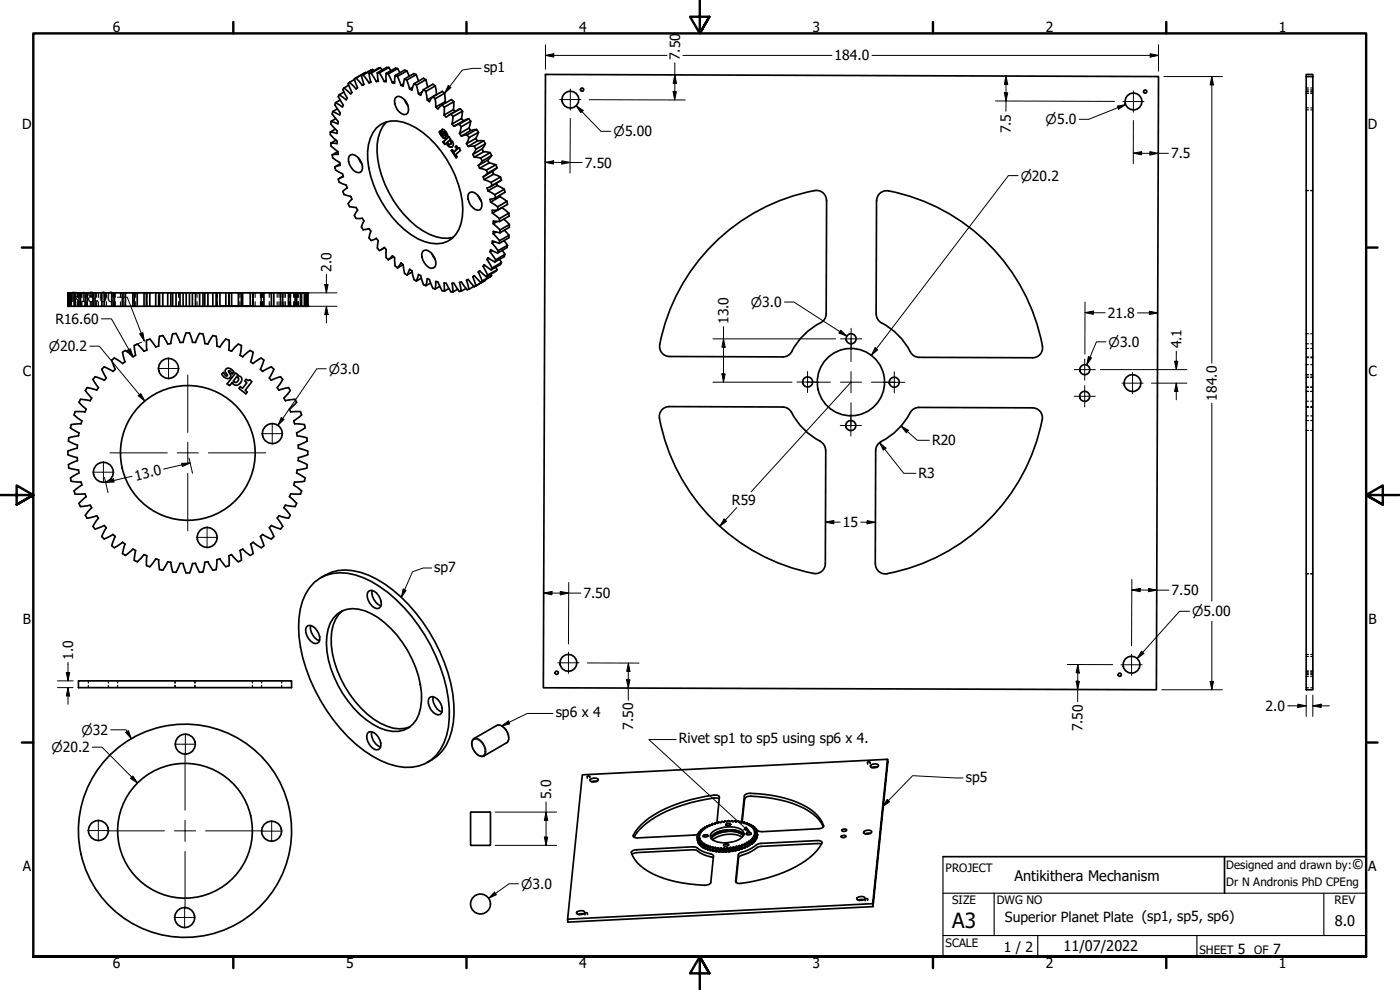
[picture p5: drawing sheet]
<svg xmlns="http://www.w3.org/2000/svg" width="420mm" height="297mm" viewBox="0 0 420 297" stroke-linecap="round" stroke-linejoin="round" font-family="sans-serif">
<defs><g id="words">
<text font-size="6.3" x="285.8" y="278.5">A3</text>
<g font-size="4.4">
<text x="405.7" y="260.6">©</text>
<text x="304.5" y="264.3">Antikithera Mechanism</text>
<text x="400.6" y="277.8">8.0</text>
<text x="319.2" y="285.4">11/07/2022</text>
</g>
<g font-size="4.2">
<text x="33.9" y="9.6">6</text>
<text x="103.8" y="9.6">5</text>
<text x="173.9" y="9.6">4</text>
<text x="243.8" y="9.6">3</text>
<text x="313.9" y="9.6">2</text>
<text x="383.8" y="9.6">1</text>
<text x="145.2" y="21.6">sp1</text>
<text x="204" y="18.1" transform="rotate(-90 204 18.1)">7.50</text>
<text x="250.5" y="18.1">184.0</text>
<text x="6.6" y="38.7">D</text>
<text x="303.4" y="40" transform="rotate(-90 303.4 40)">7.5</text>
<text x="410.5" y="38.7">D</text>
<text x="351.5" y="47.5">7.5</text>
<text x="175.5" y="50.3">7.50</text>
<text x="99.5" y="81.5" transform="rotate(-90 99.5 81.5)">2.0</text>
<text x="21.4" y="90.7">R</text>
<text x="24" y="90.7">1</text>
<text x="26.3" y="90.7">8</text>
<text x="28.6" y="90.7">.0</text>
<text x="32.1" y="90.7">0</text>
<text x="332.4" y="95.4">21.8</text>
<text x="16.6" y="97.2">R16.60</text>
<text x="218.7" y="97.2" transform="rotate(-90 218.7 97.2)">13.0</text>
<text x="354.5" y="104.5" transform="rotate(-90 354.5 104.5)">4.1</text>
<text x="6.8" y="112.9">C</text>
<text x="410.7" y="112.9">C</text>
<text x="365.2" y="120.2" transform="rotate(-90 365.2 120.2)">184.0</text>
<text x="279.7" y="133.6">R20</text>
<text x="275.7" y="143.5">R3</text>
<text x="40.8" y="144.2" transform="rotate(-13 40.8 144.2)">13.0</text>
<text x="219.7" y="151.5">R59</text>
<text x="252.9" y="158.1">15</text>
<text x="130.3" y="171.5">sp7</text>
<text x="175.1" y="179.5">7.50</text>
<text x="351.6" y="178.6">7.50</text>
<text x="6.9" y="187.2">B</text>
<text x="410.7" y="187.2">B</text>
<text x="21.9" y="197.9" transform="rotate(-90 21.9 197.9)">1.0</text>
<text x="166.8" y="215.2">sp6 x 4</text>
<text x="379.8" y="213.3">2.0</text>
<text x="190" y="219" transform="rotate(-90 190 219)">7.50</text>
<text x="324.9" y="219.4" transform="rotate(-90 324.9 219.4)">7.50</text>
<text x="203.8" y="223">Rivet sp1 to sp5 using sp6 x 4.</text>
<text x="165.4" y="239.8" transform="rotate(-90 165.4 239.8)">5.0</text>
<text x="289.9" y="234.5">sp5</text>
<text x="6.8" y="261.4">A</text>
<text x="410.6" y="261.4">A</text>
<text x="301.6" y="276.6">Superior Planet Plate (sp1, sp5, sp6)</text>
<text x="301.2" y="285.6">1 / 2</text>
<text x="371.5" y="286.2">5</text>
<text x="382.1" y="286.2">7</text>
<text x="33.9" y="290.5">6</text>
<text x="103.8" y="290.5">5</text>
<text x="173.9" y="290.5">4</text>
<text x="243.8" y="290.5">3</text>
<text x="313.9" y="290.5">2</text>
<text x="383.8" y="290.5">1</text>
</g>
<g font-size="4">
<text x="184.1" y="40.9">⌀5.00</text>
<text x="313.8" y="37.3">⌀5.0</text>
<text x="306.3" y="54.2">⌀20.2</text>
<text x="225.4" y="92.1">⌀3.0</text>
<text x="14.6" y="105.4">⌀20.2</text>
<text x="332.7" y="104">⌀3.0</text>
<text x="98.7" y="112.1">⌀3.0</text>
<text x="357.8" y="184.9">⌀5.00</text>
<text x="24.5" y="220.5">⌀32</text>
<text x="15.4" y="225.7">⌀20.2</text>
<text x="156.4" y="266.6">⌀3.0</text>
</g>
<g font-size="3.5">
<text x="283.8" y="261.7">PROJECT</text>
<text x="368" y="260.6">Designed and drawn by:</text>
<text x="368" y="265.8">Dr N Andronis PhD CPEng</text>
<text x="285.8" y="271.3">SIZE</text>
<text x="299.1" y="271.3">DWG NO</text>
<text x="400.5" y="271.3">REV</text>
<text x="283.8" y="284">SCALE</text>
<text x="360" y="286.2">SHEET</text>
<text x="376.4" y="286.2">OF</text>
</g>
</g></defs>
<!-- layer: Visible (ANSI) -->
<g fill="#000">
<circle cx="133.1" cy="40.6" r=".25"/>
<circle cx="137.7" cy="44.4" r=".25"/>
<circle cx="20.4" cy="87.9" r=".25"/>
<circle cx="20.4" cy="91.9" r=".25"/>
<circle cx="92.4" cy="87.9" r=".25"/>
<circle cx="92.4" cy="91.9" r=".25"/>
<circle cx="227.2" cy="250.5" r=".25"/>
</g>
<g fill="none" stroke="#000" stroke-width=".51">
<path d="M99.1 39.6v.8l2 1.9 .1 .8-1.9-.1M99.4 36.4l-.1 .8 1.9 2.1-.1 .7-2-.4M99.9 33.5l-.2 .7 1.8 2.3-.1 .7-2-.8M100.6 38.8l-1.5 .8M100.7 30.8l-.2 .6 1.6 2.5-.2 .6-2-1M100.8 35.6l-1.4 .8M101.3 32.7l-1.4 .8M101.8 28.4l-.3 .6 1.5 2.5-.2 .6-2.1-1.3M102.1 30l-1.4 .8M103.2 27.6l-1.4 .8M103.3 26.4l-.4 .5 1.3 2.6-.3 .5-2.1-1.6M104.6 25.6l-1.3 .8"/>
<path d="M104.9 24.7l-.4 .4 1.1 2.7-.4 .4-1.9-1.8M106.4 23.9l-1.5 .8M106.8 23.4l1.9 2.2M106.8 23.4l-.5 .3 1 2.7-.4 .3-2-2M108.5 22.7l.7 2.6-.5 .3M109 22.5l1.7 2.3M109 22.5l-.5 .2M109.2 25.3l-.5 .3M109.7 21.7l-3.1 1.8M109.8 21.9l-.1-.2-2.9 1.7M110.7 22l.6 2.7-.6 .1M111.3 24.5l-.6 .3"/>
<path d="M111.4 22l1.5 2.5M111.4 22h-.7M111.8 20.9l-3.3 1.8M112.1 21.2l-.3-.3-2.8 1.6M112.9 38.5a8.4 8.4 0 0 1 10-1.1 29.7 29.7 0 0 1 14.6 17.9 18.8 18.8 0 0 1 .3 13.5 7.3 7.3 0 0 1-8.6 4.2 22.2 22.2 0 0 1-13.2-10.1 28 28 0 0 1-5.4-19.5l1.3-3.5zM113.2 21.8l.3 2.6-.6 .1M113.2 21.8l.7 .1M113.5 24.1l-.6 .4M113.9 21.9l1.4 2.6M114.2 20.3l-.6 .1-2.9 1.6M114.7 21l-.5-.7-2.8 1.7M115.9 22v2.5h-.6"/>
<path d="M115.9 24.1l-.6 .4M115.9 22l.6 .2M116 36.6a13 13 0 0 0-2.6 11.2 31.8 31.8 0 0 0 13.5 21.4 12.2 12.2 0 0 0 9.1 2M116.5 22.2l1.3 2.6M116.7 20.2h-.6l-2.9 1.6M117.3 21.2l-.6-1-2.8 1.7M118.4 24.5l-.6 .3M118.6 22.7l-.2 2.3-.6-.2M118.6 22.7l.7 .2M118.6 29.4l.5-.4a2.88 2.88 0 0 1 3.2 2.4 2.32 2.32 0 0 1-.3 2.9 2.84 2.84 0 0 1-3.3-2.4l-.3-.9zM119.3 22.9l1.1 2.7M119.3 22.9l2.8-1.6 .7 1.6"/>
<path d="M119.3 20.6l-.6-.2-2.8 1.6M120 21.8l-.7-1.2-2.8 1.6M121.1 25.2l-.7 .4M121.4 23.7l-.4 2.2-.6-.3M121.4 30l1 1.7M121.4 23.7l.7 .3M122.1 24l.8 2.7M122.1 24l2.8-1.6 .7 1.9M122.1 21.3l-.7-.3-2.8 1.7M123.8 26.2l-.9 .5M124.2 25.1l-.6 1.9-.7-.3M124.2 25.1l.8 .4"/>
<path d="M124.9 22.4l-.7-.3-2.8 1.6M125 25.5l.6 2.7M126.7 27.5l-1.1 .7M127.1 26.9l-.9 1.7-.6-.4M127.1 26.9l.7 .5M127.8 27.4l.4 2.6M127.8 23.9l.6 2.3M127.8 23.9l-2.8 1.6M127.8 23.9l-.7-.4-2.9 1.6M129.9 29l-1 1.5-.7-.5M129.9 29l.7 .6M130.6 29.6l.2 2.5"/>
<path d="M130.6 25.8l.4 2.5M130.6 25.8l-2.8 1.6M130.6 25.8l-.7-.5-2.8 1.6M131.1 28.4l-2.9 1.6M131.8 39.6l.5 1 .8 .8M132 39.5l.5 1 .7 .8M132.2 39.3l-.4 .3 .4-.3 .4 1.1 .4 .3M132.7 31.5l-1.3 1.2-.6-.6M132.7 31.5l.6 .7M132.8 38.8l-.1 .4 .4 1M133.3 39.6h.2l.5 .7M133.3 32.2v2.3"/>
<path d="M133.4 28l.2 2.5M133.4 28l-2.8 1.6M133.4 28l-.6-.6-2.9 1.6M133.9 30.8l-.3-.3-2.8 1.6M135.3 34.2l-1.4 1-.6-.7M135.3 34.2l2.8-1.6-3.3 1.9M135.3 34.2l.7 .8M135.7 37.2l.5 .7 1.6-.7M136 35l-.3 2.2M136.2 30.5l-.1 2.4M136.2 30.5l-2.9 1.7M136.2 30.5l-.7-.6-2.8 1.6"/>
<path d="M136.6 33.4l-.5-.5-2.8 1.6M137.8 37.2l.6 .8M138.1 32.6l.7 .7M138.4 38l-.5 2.1M138.8 33.3l-.3 2.2M138.8 33.3l-2.8 1.7M139.1 36.3l-.6-.8-2.8 1.7M140.7 35.6l-1.5 .6-2.8 1.6M140.7 35.6l-2.9 1.6M140.7 35.6l.6 .8M141.3 36.4l-.5 2M141.3 36.4l-2.9 1.6"/>
<path d="M143 38.8l-1.7 .4M143 38.8l-2.8 1.7M143 38.8l.6 .9M143.6 39.7l-.8 1.8M143.6 39.7l-2.8 1.6M163.7 22.3l184 .7-.7 184-183.9-.6zM392 23h2v184h-2zM392 23v-.7h2v.7M99.3 43l.1 .8 2 1.7M99.7 46.5l.2 .9 2 1.4 .2 .8-1.6 .5M100.5 50.1l.2 .9 2.1 1.1 .2 .9-1.5 .7 .3 1 2.1 .8 .3 .9M100.8 42.1l-1.5 .9"/>
<path d="M101.4 45.5l.1 .8-1.8 .2M101.4 45.5l-1.7 1M102 49.2l-1.5 .9M103 52.9l-1 .6M104.2 56.4l-1.3 1 .4 1 1.9 .5 .4 .9-1.1 1.3 .4 .9 2 .3 .4 .8-1 1.6 .5 .8h1.9l.5 .8-.7 1.8 .5 .8 1.7-.3 .6 .8-.6 2 .7 .8 1.5-.7M104.2 56.4l-.1 .1M104.8 46.9l.4-.4a2.88 2.88 0 0 1 3.3 2.3 2.19 2.19 0 0 1-.4 2.9 3.4 3.4 0 0 1-3.5-3.3zM107.6 47.4l1 1.7M132.9 42.6l.6 .8 .7-.6 .3 .7a1.05 1.05 0 0 0 1.2 .6M132.9 40.3l.1 .4M133.1 40.2l-.1 .5M133.1 40.2l-.6-.7 .2-.7a2.02 2.02 0 0 1 1.7 1.8l-.4 .2"/>
<path d="M133.1 42.5l-.2 .1 1.8-1.6 .6 .8-.2 .1a1.13 1.13 0 0 1 1 1.2 1.13 1.13 0 0 1-1.1 1l-.7-.5-.3-.7M133.2 41.3l.4 .1h-.5M133.2 41.3l-.1 .1M133.9 40.4l.1 .4 .1-.1M134 40.3l-.8-.7 .1 .4a1.06 1.06 0 0 1 .3 1.4M134 40.3l.1 .4M134.1 40.7l.1 .1M134.7 41l-1.6 1.5 .5 .8M134.9 42.1l-.7 .6 .3 .3a.5 .5 0 0 0 .7 .2 .5 .5 0 0 0 .1-.8l-.4-.3 .7 .6-.5 .6M135.6 45.1l-.2 .1 .4-.3 .4 .7M135.8 44.9l-.2 .2 1.4 2.1M136.7 44.1l.4 .7 .2-.1"/>
<path d="M136.8 44l-.1 .1 .2-.3 .8 .6 .5 .7-1.5 1.3 .5 .7-.3 .3-1.5-2.2M137 43.8l-.2 .2 .5 .7-1.1 .9 .9-.8M137.9 40.1l2.9-1.7 .5 .8-2.8 1.6M137.9 40.1l.6 .7M140 43.1l2.8-1.6 .5 .8-2.8 1.6M140 43.1l.5 .8M140.2 40.5l-1.7 .3M140.2 40.5l.6 .8M140.6 58.1l.5-.4a3.6 3.6 0 0 1 3.5 4.1l-.2 .8-.4 .4a3.6 3.6 0 0 1-3.6-4.2zM140.8 41.3l-.8 1.8M141.9 46.3l2.8-1.6 .5 .8-2.9 1.6M141.9 46.3l.4 .8"/>
<path d="M142.3 47.1l2 .3M142.3 43.9h-1.8M142.3 43.9l.5 .9M142.8 44.8l-.9 1.5M143.4 58.7l1 1.7M143.6 49.6l2.8-1.6 .4 .9-2.9 1.6M143.6 49.6l.3 .9M143.9 50.5l2.1 .5M144.3 47.4l.4 .9M144.7 48.3l-1.1 1.3M145.2 45.5l1.9 .3M145.2 42.2l-1.9 .1"/>
<path d="M145.2 42.2l-2.9 1.7M145.2 42.2l.5 .9M145.3 53.9l2.1 .8M145.7 43.1l-1 1.6M145.7 43.1l-2.9 1.7M146 51l.3 1M146.3 52l-1.3 1 .3 .9M146.4 57.3l2.1 1.1M146.8 48.9l2 .5M147.1 45.8l-2.8 1.6M147.1 45.8l.4 .9M147.4 54.7l.3 1"/>
<path d="M147.5 46.7l-1.1 1.3M147.5 46.7l-2.8 1.6M147.7 55.7l-1.5 .7 .2 .9M147.7 55.7l2.8-1.7-3.3 2M147.8 51.4l.3 .9-2.8 1.6M148.1 52.3l2.1 .8M148.5 58.4l.3 .9M148.8 59.3l-1.7 .5 .1 .8M148.8 49.4l-2.8 1.6M148.8 49.4l.4 .9M149 54.9l.2 .8-2.8 1.6M149.2 50.3l-1.3 1-2.8 1.7"/>
<path d="M149.2 50.3l-2.9 1.7M149.2 55.7l2.1 1.1M150 58.6l.1 .4-2.9 1.6M150.1 59l2 1.4M150.2 53.1l-2.8 1.6M150.2 53.1l.3 .9M151.3 56.8l.3 .9-2.8 1.6M151.3 56.8l-2.8 1.6M112.9 71.5l.6 .7-.3 2.3 .7 .7 1.4-1 .6 .7v2.4l.6 .6M112.9 71.5v.1M115.4 74.3l-1 .6M116.5 77.9l1.3-1.2 .6 .6 .2 2.5 .7 .6"/>
<path d="M118.1 77l-1.6 .9M121 79.4l-.6-.5-1.1 1.5M121 79.4l.4 2.6 .7 .5M121 79.4l-1.7 1M126.8 75.6l.5-.5a3.6 3.6 0 0 1 3.5 4.2 1.29 1.29 0 0 1-2 1 4.3 4.3 0 0 1-2-4.7zM129.6 76.1l1 1.7M145 79.9l1.3 2.6M145 79.9l.3-.5 2.1 1.6M145.5 79.6l-.5 .3M146.2 77.9l1.5 2.5M146.2 77.9l.2-.6 2.1 1.3M146.7 77.5l-.5 .4"/>
<path d="M147.1 75.6l1.7 2.4M147.1 75.6l.1-.7 2.2 1M147.2 60.6l2.2 1.4M147.7 73l1.8 2.2M147.7 73l.1-.7 2.1 .7M147.7 75.2l-.6 .4M147.8 64l2.1 1.6M147.8 64l2.8-1.7 2.1 1.7M148 70.1l1.9 2.1M148 67.1l2.1 1.9M148.4 72.5l-.7 .5M148.8 78l-.3 .6"/>
<path d="M148.9 69.6l-.9 .5M149.2 66.4l-1.2 .7M149.4 62l.1 .9M149.5 62.9l-1.8 .2 .1 .9M149.5 75.2l-.1 .7M149.9 65.6v.8M149.9 66.4l-1.9-.1v.8M149.9 77.8l.6 1-2.8 1.6M149.9 72.2v.8M150.1 69.8l-2.1-.4v.7M150.1 69v.8M150.5 78.8l-.3 .6-2.8 1.6"/>
<path d="M150.7 75.1l.9 1.2-2.8 1.7M151.2 65.7l1.7 1.7M151.3 72.2l1 1.4-2.8 1.6M151.4 69l1.4 1.6-2.9 1.6M151.6 76.3l-.3 .7-2.8 1.6M152.1 60.4l.2 .9-2.8 1.6M152.1 60.4l-2.7 1.6M152.3 73.6l-.2 .7-2.7 1.6M152.7 64l.1 .8-2.9 1.6M152.7 64l-2.8 1.6M152.8 70.6l-.1 .8-2.8 1.6M152.9 67.4v.8l-2.8 1.6"/>
<path d="M152.9 67.4l-2.8 1.6M248 60.1a2.98 2.98 0 0 0-3.5-2.9 58.3 58.3 0 0 0-46.5 46.7 2.98 2.98 0 0 0 2.9 3.1l34 .1M248.1 60.1l-.2 34.1-.2 1-.5 1a28.5 28.5 0 0 0-7.1 5.5l-2.5 3.7M263.1 60.2l-.2 34M263.1 60.2a2.98 2.98 0 0 1 3.6-2.9 58.4 58.4 0 0 1 46.1 46.5M20.4 91.9v-4h.1v4M20.4 91.9h13.9M20.4 87.9v4M20.5 87.9h.2M20.7 91.9v-4h.5v4M21.2 87.9h.2M21.4 91.9v-4h.8v4"/>
<path d="M22.2 87.9h.4M22.6 91.9v-4h1.1v4M23.7 87.9h.5M24.2 91.9v-4h1.4v4M25.6 87.9h.6M26.2 91.9v-4h1.7v4M27.9 87.9h.6M28.5 91.9v-4h2.1v4M30.6 87.9h.7M31.3 91.9v-4h2.2v4M33.5 87.9h.8M34.3 91.9h3.3"/>
<path d="M37.6 91.9h2.7M37.6 87.9h-.8v4v-4h-2.5v4M39.9 87.9h-2.3v4M40.3 87.9h-.4v4M40.3 91.9h.9M40.3 87.9v4M40.3 87.9h.9M41.2 91.9h2.8M43.2 87.9h-2v4M44 87.9h-.8v4M44 87.9v4M44 91.9h1"/>
<path d="M44 87.9h1M45 91.9h2.9M46.7 87.9h-1.7v4M47.6 87.9h-.9v4M47.6 87.9h.3v4M47.6 87.9v4M47.9 91.9h1M47.9 87.9h1M48.9 91.9h2.9M50.3 91.9v-4h1v4M50.3 87.9h-1.4v4M51.3 87.9h.5v4"/>
<path d="M51.8 91.9h1M51.8 87.9h1M52.8 91.9h3.1M54 91.9v-4h.9v4M54 87.9h-1.2v4M54.9 87.9h2M55.8 99.9l-.9 2.8M55.9 99.9h1l.9 2.8 .9 .1M55.9 91.9h1M55.9 87.9v4M56.9 91.9h3M57.7 91.9v-4h1v4"/>
<path d="M57.7 87.9h-.8v4M58.7 87.9h1.2v4M59.9 91.9h1M59.9 87.9h1M60.9 91.9h3M61.5 91.9v-4h.9v4M61.5 87.9h-.6v4M62.4 87.9h1.5v4M63.9 91.9h1M63.9 87.9h1M64.9 91.9h2.9M64.9 91.9v-4h1.1v4"/>
<path d="M65.1 87.9v4M66 87.9h1.8v4M67.8 91.9h.9M67.8 87.9h.9v4M68.7 91.9h2.8M68.7 91.9v-4h.8v4M69.5 87.9h2v4M71.5 91.9h.9M71.5 87.9h.9M72.4 91.9h2.7M72.4 91.9v-4h.4v4M72.8 87.9h2.3v4"/>
<path d="M75.1 91.9h3.3M75.1 87.9h.8M75.9 87.9v4zM75.9 87.9h2.5v4M78.4 91.9h14M78.4 87.9h.8M79.2 87.9h2.2v4M79.2 87.9v4M81.4 87.9h.8M82.2 87.9h2v4M82.2 87.9v4M84.2 87.9h.6"/>
<path d="M84.8 87.9h1.8v4M84.8 87.9v4M86.6 87.9h.5M87.1 87.9h1.5v4M87.1 87.9v4M88.6 87.9h.4M89 87.9h1.2v4M89 87.9v4M90.2 87.9h.3M90.5 87.9h.9v4M90.5 87.9v4M91.4 87.9h.2"/>
<path d="M91.6 87.9h.5v4M91.6 87.9v4M92.1 87.9h.1M92.2 87.9h.2v4M92.2 87.9v4M92.4 87.9v4M122.1 82.5l.8-1.7 .7 .4 .6 2.7 .8 .4M123.7 81.6l-1.6 .9M125 84.3l.6-1.9 .6 .3 .9 2.7 .7 .3M126.4 83.5l-1.4 .8M127.8 85.7l.4-2.1 .7 .2 1 2.7 .7 .2M129.2 84.9l-1.4 .8"/>
<path d="M130.6 86.7l.2-2.3 .6 .2 1.3 2.6 .6 .2M132 85.9l-1.4 .8M133.3 87.4v-2.5l.6 .1 1.4 2.6h.7M134.7 86.6l-1.4 .8M137.4 86.8l-1.4 .8M138.4 87.4h-.6l-1.6-2.4h-.5l.3 2.6M139.9 86.6l-1.5 .8M140.8 86.8l-.6 .1-1.7-2.3-.6 .1 .5 2.7M141.9 83l.9 2.8M141.9 83l.4-.3 2 2M142.2 85.9l-1.4 .9M142.4 82.7l-.5 .3"/>
<path d="M142.8 85.8l-.5 .2-1.8-2.2-.5 .3 .8 2.7M143.6 81.6l1.1 2.7M143.6 81.6l.3-.3 2.1 1.7M144.1 81.4l-.5 .2M144.7 84.3l-.4 .4M145.6 83.9l.1 .2-2.9 1.7M145.7 84.1l-3.1 1.8M146.3 82.5l-.3 .5M147.4 82.2l.1 .5-2.8 1.6M147.5 82.7l-3.2 2M147.7 80.4l-.3 .6M148.8 80.2l.4 .7-2.9 1.6"/>
<path d="M149.2 80.9l-.4 .5-2.8 1.6M263 94.2l.2 1.1 .5 .9a28.7 28.7 0 0 1 7 5.6l2.8 4.3 .8 .7 1 .4 34.6 .1a2.98 2.98 0 0 0 2.9-3.5M28.5 113.1l-.6 .7 1.3 2.1a.8 .8 0 0 1-.2 1.2l-1.9-.6a.87 .87 0 0 0-1.2 .2 .87 .87 0 0 0 .3 1.3l1.3 1.4-.4 .8M34.3 107.4l-.8 .6 1.1 2.8-.7 .6-2.6-1.3-.7 .7 1 2.2a.79 .79 0 0 1-.3 1.1l-2.7-1.1M40.7 106.6l-.8 .5-1.5-1.4a.87 .87 0 0 0-1.2-.3 .87 .87 0 0 0-.2 1.3l.5 1.8-.7 .6-2.5-1.7M44 102.1l.1 2.9M44.1 105l-.9 .4-1.3-1.5a.86 .86 0 0 0-1.2-.4 .86 .86 0 0 0-.3 1.2l.3 1.9M52.8 100l1.2 2.7M52.8 100.1l-1 .1-.5 2.9-1 .1-1.5-2.5-.9 .2-.3 3-.9 .2-1.7-2.4-1 .4M55 102.7l-1 .1M59.9 100l-1.2 2.7M59.9 100.1l1 .1 .6 2.9a.92 .92 0 0 0 1.3-.8l1.1-1.6"/>
<path d="M63.9 100.7l1 .2 .2 3 .9 .2 1.8-2.4 .9 .4M67.8 110.8a1.63 1.63 0 0 1 2.4 .9l-.6 .5a1 1 0 0 0-1-.9l.1 .4a1.05 1.05 0 0 1 .3 1.7 1.05 1.05 0 0 1-1.7-.2l-.8-.9 .6-.6 .6 1 .5 .1v-.4a1.13 1.13 0 0 1-.4-1.6zM68.8 102.1l-.2 2.9 .9 .4 2-2.2 1 .5-.5 2.9 .8 .5M70.7 111.9l.8 .6-.3 .3a1.19 1.19 0 0 1 1.4 .7 1.19 1.19 0 0 1-.5 1.4 1.34 1.34 0 0 1-1.2 .7 1.34 1.34 0 0 1-1.2-.8l-.8 .9-.7-.5zM71 113.1a.83 .83 0 0 1 .5 1.2 .83 .83 0 0 1-1.2 .3l-.3-.3zM73.8 113.8l.6 .4 .5-.3 .7 .6-2 2.6 .6 .5-.4 .6-2.1-1.7 .4-.5 .7 .5 1.3-1.7-.7-.5zM75.1 105.1l-2.3 2M75.1 105.1l.9 .6-.8 2.8M75.2 108.5a.89 .89 0 0 0 1.5 0l.8-.6a.87 .87 0 0 1 1.3-.2 .87 .87 0 0 1 .1 1.3l-.8 1.8M78.1 110.8l.7 .6M81.4 110.1l-2.6 1.3M81.5 110.1l.7 .7"/>
<path d="M82.2 110.8l-1.4 2.6a.88 .88 0 0 0 1.5 .3l1.9-.7M84.2 113.1l.7 .7-1.7 2.5 .5 .7 1.9-.5a.87 .87 0 0 1 1.2 .2 .87 .87 0 0 1-.3 1.3l-1.3 1.4 .5 .8M237.6 105.5l-1.1 1.2-1.5 .4M20.4 135.4v1l2.8 .9v.9l-1.8 .7a.88 .88 0 0 0-.8 1 .88 .88 0 0 0 1 .8l1.9 .3 .2 .9-2.6 1.5M22.5 123.5l3 .1M22.6 123.5l-.4 1 2.4 1.8-.3 .9-1.9 .1a.86 .86 0 0 0-1.1 .6 .86 .86 0 0 0 .6 1l1.3 .8a.8 .8 0 0 1 .4 1.1l-3 .6-.1 1 2.8 1.2-.1 .9M23.2 134.5l-2.8 .9M27.1 120.2l-2-.3a.86 .86 0 0 0-1.2 .4 .86 .86 0 0 0 .5 1.1l1.5 1.3-.4 .9M85.7 120.2l1.9-.3a.87 .87 0 0 1 1.2 .4 .87 .87 0 0 1-.5 1.1l-1.4 1.4 .3 .8M87.2 123.6l3-.1 .3 1M89 129.9l.2 .9 2.9 .6M89.5 134.5l2.9 .9"/>
<path d="M90.5 124.5l-2.4 1.8 .3 .9 3 .2 .2 1M91.6 128.4l-2.6 1.5M92.1 131.4l.1 1-2.7 1.2v.9M92.4 135.4v1l-2.9 .9v.9l2.2 1a.92 .92 0 0 1 .4 1.2M247.8 135.1l-.2-1.1-1-1.3a21.6 21.6 0 0 1-9.3-9.4l-1.3-1-1.1-.2-34-.1a2.98 2.98 0 0 0-3 3.5 58 58 0 0 0 47.3 46.6 2.98 2.98 0 0 0 2.5-3l.1-34M262.8 135.2l-.1 34M264.4 132.5l-1.2 1.1-.4 1.6M264.4 132.5a20.6 20.6 0 0 0 9-9.1l1.3-1 1.1-.2 34.1 .2a2.95 2.95 0 0 1 2.9 3.5 58.5 58.5 0 0 1-47.1 46.3 2.98 2.98 0 0 1-3-3M21.2 143.4l.2 1 2.9 .2 .3 .9-2.4 1.8 .4 1M22.5 148.2h3l.4 .8-1.5 1.3a.88 .88 0 0 0-.5 1.2 .88 .88 0 0 0 1.2 .4l1.5-.2a.78 .78 0 0 1 .9 .7M25.6 154.6l.6 .9 2.8-.7M27.5 152.3l-1.9 2.3"/>
<path d="M29 154.7l.6 .8-1.7 2.4 .6 .8M31.3 157.7l.6 .7M31.3 157.7l-2.7 1M31.9 158.3l-1.4 2.7M80.8 158.3l1.4 2.7M81.4 157.7l-.6 .7M83.7 154.7a.89 .89 0 0 0 .1 1.6l.6 .8a.88 .88 0 0 1 .1 1.2 .88 .88 0 0 1-1.3 .1l-1.8-.7M85.2 152.3l1.9 2.3M87.1 154.6l-.5 .9-2.9-.7M89 141.9l2.6 1.5M90.5 147.3l-.3 .9h-3l-.3 .8 2.1 2.1-.4 .9-2.9-.4-.5 .8M91.6 143.4l-.2 1-3 .2-.2 .9 2.3 1.8"/>
<path d="M92.1 140.4l-2.9 .6-.2 .9M30.6 161l.7 .7M31.3 161.7l2.2-1.1a.79 .79 0 0 1 1.1 .4l-1.1 2.7 .8 .7M36.8 162.7l.7 .5-.5 1.9a.87 .87 0 0 0 .2 1.3 .87 .87 0 0 0 1.2-.3l1.5-1.4 .8 .5M36.8 162.7l-2.5 1.6M40.7 165.2l-.3 1.9a.86 .86 0 0 0 .3 1.2 .86 .86 0 0 0 1.2-.4l1.3-1.5 .9 .4M44.1 166.8l-.1 2.9 1 .3M45 170.1l1.7-2.4 .3 .1 .6 .1 .3 3 .9 .2M50.3 168.5l-1.5 2.6M50.3 168.6l1 .1M51.3 168.7l.5 2.9 .8 .1h.2l1.2-2.7 1 .1M54.9 169.1l.9 2.8"/>
<path d="M61.5 168.7l-.3 1.9a.88 .88 0 0 1-.8 1.1 .88 .88 0 0 1-1-.9l-.7-1.8-.9 .1-.9 2.8h-1M62.4 168.6l-.9 .1M62.4 168.5l1.5 2.6M67.8 170.1l-1.8-2.4-.9 .2-.2 3-1 .2M72.8 164.7l2.3 2M72.8 164.7l-.8 .5 .4 1.9a.88 .88 0 0 1-.4 1.2 .88 .88 0 0 1-1.2-.4l-1.3-1.5a.9 .9 0 0 0-.7 1.3v2l-1 .3M75.2 163.2l.8 2.9-.9 .6M75.9 162.7l2.5 1.6M76 162.7l-.8 .6M78.1 160.9l1.1 2.8-.8 .7M78.8 160.4l2.6 1.3M78.8 160.3l-.7 .7"/>
<path d="M82.2 161l-.7 .7M94.3 174.7a12.6 12.6 0 0 1 12.3-2.2 37.3 37.3 0 0 1 19 15.1 48.2 48.2 0 0 1 9.2 27.8 16.4 16.4 0 0 1-5.4 12.6 13.3 13.3 0 0 1-12.7 1.2 39.9 39.9 0 0 1-18.8-16.2 47.7 47.7 0 0 1-8.3-24.9 17.6 17.6 0 0 1 4.7-13.4zM96.2 173.3a13.3 13.3 0 0 1 12-1.6 38 38 0 0 1 18.7 14.9 48.6 48.6 0 0 1 9.4 27.4 17.1 17.1 0 0 1-5 12.8l-3.1 2M110.4 177.7a1.63 1.63 0 0 1 2.5 .2 3.2 3.2 0 0 1 .8 4.6 2.84 2.84 0 0 1-3.2-2.3l-.3-1zM111.7 177.2a4.4 4.4 0 0 0 2.6 4.6M91.9 188.2a1.61 1.61 0 0 1 2.6 .2 4.1 4.1 0 0 1 1.3 4.2l-.5 .4a2.4 2.4 0 0 1-2.7-1.4 3.5 3.5 0 0 1-.7-3.4zM93.3 187.7a4.3 4.3 0 0 0 2.6 4.6M101.2 184.3a9.1 9.1 0 0 1 10.3-.1 31 31 0 0 1 15 26 10.1 10.1 0 0 1-3.8 8.1 10.1 10.1 0 0 1-10.7-.9 31.5 31.5 0 0 1-14-24.3 11.5 11.5 0 0 1 3.2-8.8zM102.9 183.2a10 10 0 0 0-3.5 8.3 31.1 31.1 0 0 0 14.7 25.5 10.4 10.4 0 0 0 8.9 1.1M23.5 204.3h64v2h-64zM111.5 219.6a4.3 4.3 0 0 0 2.7 4.5M128.7 209.5a1.59 1.59 0 0 1 2.5 .2 4 4 0 0 1 1.3 4.2l-.4 .5a2.84 2.84 0 0 1-3.2-2.4l-.3-.9z"/>
<path d="M130 209a4.4 4.4 0 0 0 2.7 4.6M110.3 220l.4-.4a3.6 3.6 0 0 1 3.6 4.2l-.3 .7-.4 .4a2.35 2.35 0 0 1-2.7-1.4 3.5 3.5 0 0 1-.6-3.5zM141.9 221.9l7.1-4.2a2.8 2.8 0 0 1 3.4 2.2l.3 1.5a1.5 1.5 0 0 1-.7 1.5l-6.8 3.9a2.63 2.63 0 0 1-3-1.7l-.6-2zM177 233.4v-.5l-.4-.1-.4 .3 .1 .4M177.1 234l1.1-.5h.9l.4 .4a1.63 1.63 0 0 1-2.4 .3zM179.2 234.4l-1.7 .2M215.9 239.7l-.7-.2a43.3 43.3 0 0 0-21.3 7.6 12.8 12.8 0 0 0-3.6 4.1M261.2 229.1l-.1-.4-.5-.1-.2 .6M261.5 229.5l.8-.3a.93 .93 0 0 1 1.3 .7l-1 .5a.95 .95 0 0 1-1.4-.7zM263.3 230.2l-.8-.1-.8 .2M266.4 227.8v.9l-4.4 43.3-.1-.9zM266.4 227.8l-91.6 4.7-4.5 43.3 .1 .9 91.6-4.7"/>
<path d="M147 243.7l.2 .1v9.6l-.2 .2M147 243.7h-5.6l-.2 .1 .1 9.8h5.7M189.7 256.4l1.4-.6 17-.8a2.04 2.04 0 0 1 1.8 .8l1.6 .8 2.6 .8M189.7 255.4l1.4-.4 16.9-.9a2.34 2.34 0 0 1 1.8 .8l1.6 .8 2.4 .7 .3 .4-.8 8-.4 .5a5.3 5.3 0 0 1-3.7 .2 29.7 29.7 0 0 1-17-5.7 8 8 0 0 1-2.7-4.2zM209.3 251.4v.1M209.3 251.4v-.4l.6 .1-.6 .3 .1 .9M209.4 250.9l-.1-.4 .7 .1-.7 .4M209.4 252.3h.1M209.4 251.8v.1M209.5 252.8h.1M209.6 250.4l-.1-.4 .7 .2-.9 .3M209.6 252.3l.1 .1"/>
<path d="M209.9 249.9l-.1-.3 .6 .2-.9 .2M209.9 252.7l.1 .1M210 251.5h-.7l.1 .8M210 253.2l-.3 .1M210 251.6h.1M210 251.6l-.6 .2 .1 1M210.1 253.6h.3M210.1 252h.1M210.1 251.9h-.7l.1 .9M210.2 252l-.6 .3 .1 1M210.3 249.4v-.3l.5 .2-1 .3M210.4 253.1l.1 .1"/>
<path d="M210.4 252.5l-.5 .2 .2 .9M210.4 252.3l-.7 .1v.9M210.7 252.8l-.3 .3 .2 1M210.7 252.7l-.7 .1 .1 .8M210.8 249v-.3l.4 .2-.9 .2M210.9 253.4l.1 .1M210.9 254l-.3 .1M211.2 253.2l-.3 .2 .2 1M211.2 253.1l-.7 .1 .1 .9M211.2 250.6h1.2a.76 .76 0 0 1-.6 .6 .76 .76 0 0 1-.8-.4zM211.4 248.2l1-.1-.3-.3v.4M211.5 248.6l-.1-.4 .4 .3-1 .2"/>
<path d="M211.5 253.8l.2 .1M211.5 254.3l-.4 .1M211.7 253.4l-.7 .1 .1 .9M211.8 253.5l-.1-.1h.2l-.4 .4 .1 .9h.2M212.1 247.8h1l-.2-.3v.4M212.1 254.6l.2 .1M212.2 254l.2 .1M212.3 254.6l-.5 .1M212.3 253.9l.2-.2-.3 .3 .3 1M212.3 253.6l-.6 .3 .1 .8M212.5 250.8a.99 .99 0 0 0-1.5 .1M212.8 254.9l.3 .1"/>
<path d="M212.9 247.5h1l-.2-.3v.4M213 254.3h.2M213 253.9l-.6 .2 .1 .9M213 254.8l-.5 .2M213.1 254.2l-.1-.3h.2l-.2 .4 .1 .9h.2M213.3 255.2l.6-.2-.1-.9h.2l-.1 1.2 .2 .1M213.5 255.1l.4 .2M213.7 249.8a8.6 8.6 0 0 1 8.8-.9 1.47 1.47 0 0 1 .8 1.5 1.47 1.47 0 0 1-1.1 1.2 9.1 9.1 0 0 1-8.3 .4 1.37 1.37 0 0 1-.2-2.2zM213.8 254.1l-.6 .2 .1 .9M213.8 254.5h.2M214.3 255.3l.5 .1M214.6 254.2l-.6 .3 .1 .9"/>
<path d="M214.6 247v.3M214.7 255.1l-.1-.9 .2 .1v1.2h.3M214.7 254.6l.3 .1M214.8 255.1l-.7 .3M215.1 247l.8-7.8a1.21 1.21 0 0 0-1.7-.6 43.1 43.1 0 0 0-20.6 7.8 11.9 11.9 0 0 0-3.6 4.5l.5 .4 .9 .1 16.9-.8 1.2-.4M215.1 255.5l.6 .1M215.4 254.4l-.4 .3 .1 .8M215.5 255.2l-.1-.8h.2l.2 1.2M215.5 247h.1M215.6 254.5l.2 1.1M215.7 254.7h.2M215.7 255.3l-.6 .2"/>
<path d="M215.8 255.6h.2M216 255.6l.6-.3 .1 .3M216.1 255.6h.6M216.3 254.4l-.4 .3 .1 .9M216.4 255.3l-.1-.9h.2l.1 .9M216.5 254.4l.2 1.2M216.7 254.7h.2M217.2 253.5l.8-.3 .6 .2a.74 .74 0 0 1-.7 .5 .74 .74 0 0 1-.7-.4zM217.3 254.4l-.4 .3 .1 .9 .3-.3 .5 .3-.3-1.2M217.3 255.3v-.9h.2l.1 .9M217.8 247.4l.9-.3 .5 .1a.76 .76 0 0 1-.6 .6 .76 .76 0 0 1-.8-.4zM217.9 254.7h-.2"/>
<path d="M218 255.6h-1.3M218.2 254.4l-.3 .3 .1 .9M218.3 255.3l-.1-.9h.2l.1 .9M218.4 254.4l.3 .3v.9M218.7 253.5a.99 .99 0 0 0-1.5 .1M218.7 255.6l-.4-.3-.3 .3M218.7 255.5l-.7 .1M218.9 254.6l-.2 .1M219 255.5l-.3 .1M219.1 254.3l-.1 1.2M219.3 247.4a.94 .94 0 0 0-1.5 .1M219.3 254.2l.4 .3 .1 .9"/>
<path d="M219.4 255.1l-.1-.9-.2 .1 .1 .9M219.7 255.4l-.7 .1M219.8 255.4l-.4-.3-.4 .4M219.9 254.5h-.2M220 254.2v1.2M220 255.4h-.2M220.2 254.1l.4 .3 .1 .9M220.3 255l-.1-.9-.2 .1 .1 .8M220.7 255.2l-.7 .1M220.7 255.3l-.4-.3-.3 .4M220.8 246.4v.2M220.9 254l.1 1.2"/>
<path d="M220.9 254.3l-.3 .1M221 254.8l.7 .2M221 255.2l-.3 .1M221.1 253.9l.5 .3 .1 .8M221.2 254.8l-.1-.9h-.2l.1 1.3M221.6 255l-.6 .1M221.7 246.4l-.9 .2v-.3l-.3-.1-.6 .4-.1-.4h-.3l-.6 .4-.1-.4h-.3l-.4 .4-.6-.3-.2 .4-.5-.2-.4 .3-.6-.2-.2 .1-.1 .3-.9-.1 .1 .4-1-.1M221.7 256.2l.3-.3a19 19 0 0 0 5.8-2.8l17.5-.9 1 .1 .4 .4a16.3 16.3 0 0 1-7.9 7.4 46.8 46.8 0 0 1-17.4 4.9l-.6-.6zM221.7 246.7v-.3v.3h.2l.7-.2 .8-7.7a1.57 1.57 0 0 1 1.8-.8 34.6 34.6 0 0 1 18.2 4.9 8.8 8.8 0 0 1 3.8 5.1l-.6 .4-.9 .3-17 .8a1.95 1.95 0 0 1-1.9-.9h-.8l.5-.3 .1 .3M221.8 254l.1 .9M221.8 254.1l-.2 .1M221.9 254.6l.7 .1"/>
<path d="M221.9 254.9v.1M221.9 255h-.2M222 253.7l.5 .2 .1 .8M222 254.5v-.8h-.3l.2 1.3M222.5 254.7l-.6 .2M222.7 246.8l.8-7.1a1.64 1.64 0 0 1 1.8-.8 33.7 33.7 0 0 1 18.6 5.3 8.9 8.9 0 0 1 3.2 3.9M222.7 253.8l-.2 .1M222.8 254.3l.6 .2M222.8 253.4l.6 .2v.9M222.8 251.1a8.6 8.6 0 0 0-8.9 .9M222.8 254.3v-.9l-.2 .1 .2 1.2h-.2M223.1 250.7a7.3 7.3 0 0 0-7.3-.7 3.8 3.8 0 0 0-2.4 1.6"/>
<path d="M223.2 250.5a5.1 5.1 0 0 0-5.1-1.5l-1 .2a4.8 4.8 0 0 0-3.8 2.2M223.3 254.4l-.5 .2M223.4 253.6l.2-.2-.1-.3-.1 .1 .2 1.2-.2 .1M223.4 246.7l-.9 .1 .1-.3v.4M223.5 253.1l.7 .1v.9M223.6 253.9l.6 .2M224 250.1l.8-.3 .6 .2a.75 .75 0 0 1-.7 .5 .75 .75 0 0 1-.7-.4zM224 254l-.4 .2M224.2 252.7l.7 .1 .1 .9M224.2 246.9l-1 .1 .2-.3 .1 .3M224.2 253v-.3l-.2 .1 .3 .3 .1 .9-.2 .1M224.3 253.1l-.1 .1"/>
<path d="M224.4 253.6l.6 .1M224.6 253.6l-.2 .2M224.8 252.4h.7l.1 .9M224.8 252.5h-.1l.3 .2 .1 .9-.1 .1M225 247.2l-1.1 .1 .3-.4 .1 .4M225 247.6v-.4l-.4 .4h1M225 252.7l-.1 .1M225.1 253.3h.5M225.3 252h.8v.8M225.3 252.1v-.1l.3 .3v1M225.4 250.1a.99 .99 0 0 0-1.5 .2M225.6 247.8v-.2l-.5 .2 1 .1"/>
<path d="M225.6 252.3l-.1 .1M225.7 252.8h.4M225.8 251.7v-.2l-.2 .2 .5 .2v.9M225.8 251.5h.7l.1 .9M226.1 251.2l.5 .2v1M226.1 251.1h.7l.1 .8M226.1 248.2v-.3l-.5 .3 .9 .1M226.1 251.9v.1M226.3 250.8l.6 .1v1M226.3 250.7l.7-.1 .1 .8M226.4 250.2l.8-.1v.9M226.5 249.8h.1"/>
<path d="M226.5 249.9l.7 .1v1M226.5 249.8l.7-.2v.9M226.5 250.3l.6 .1v1M226.6 252.4h-.4M226.6 251.4l-.1 .1M226.6 248.6h.1M226.9 249v-.3l-.7 .2 .9 .3M226.9 251.9l-.3 .1M226.9 250.9l-.1 .2M227.1 250.4l-.1 .2M227.1 249.5v-.3l-.7 .2 .8 .2M227.1 251.4l-.2 .1"/>
<path d="M227.2 251h.1M227.2 250v.1M246.5 253.3l-1.1-.2-17 .8a2.66 2.66 0 0 0-2 1l-2.8 1.4a2.2 2.2 0 0 0-1.9 1l-.8 7.5M252.4 250.9l.9-.3 .5 .2a.76 .76 0 0 1-.6 .5 .76 .76 0 0 1-.8-.4zM252.6 249.1l.5-.3 .9 .1a.76 .76 0 0 1-.6 .6 .76 .76 0 0 1-.8-.4zM259.4 249.4l1.3-.3 .9 .4a1.56 1.56 0 0 1-2.4 .3zM261.2 250l-1.6 .2M173.1 273.8l1-.6a.95 .95 0 0 1 1.4 .7l-1.1 .5a.95 .95 0 0 1-1.3-.6zM175.1 274.2l-1.6 .1M176.3 274.4l-.1-.5-.3-.1-.3 .2v.5M257.4 269.3l1.3-.3 .9 .4a1.56 1.56 0 0 1-2.5 .3zM259.2 269.9l-1.6 .2"/>
<path d="M260.4 270.2l-.1-.5-.5-.1-.1 .6M261.9 271.1l-91.6 4.7"/>
<circle cx="171.2" cy="29.9" r="2.52"/>
<circle cx="174.7" cy="26.9" r=".49"/>
<circle cx="340.2" cy="30.4" r="2.52"/>
<circle cx="343.7" cy="27.5" r=".49"/>
<circle cx="50.6" cy="110.5" r="2.98"/>
<circle cx="242.4" cy="114.6" r="1.5"/>
<circle cx="255.4" cy="114.6" r="10.1"/>
<circle cx="255.4" cy="101.6" r="1.5"/>
<circle cx="268.4" cy="114.7" r="1.5"/>
<circle cx="325.5" cy="118.9" r="1.5"/>
<circle cx="325.6" cy="110.9" r="1.5"/>
<circle cx="339.9" cy="114.9" r="2.52"/>
<circle cx="56.4" cy="135.9" r="20.2"/>
<circle cx="81.7" cy="130.1" r="2.98"/>
<circle cx="255.3" cy="127.7" r="1.5"/>
<circle cx="31" cy="141.7" r="2.98"/>
<circle cx="62.2" cy="161.3" r="2.98"/>
<circle cx="170.6" cy="198.9" r="2.52"/>
<circle cx="339.6" cy="199.4" r="2.52"/>
<circle cx="167.1" cy="201.9" r=".49"/>
<circle cx="336.1" cy="202.4" r=".49"/>
<circle cx="55.6" cy="223.3" r="2.98"/>
<circle cx="29.5" cy="249.2" r="2.98"/>
<circle cx="55.5" cy="249.3" r="20.2"/>
<circle cx="55.5" cy="249.3" r="32"/>
<circle cx="81.5" cy="249.4" r="2.98"/>
<circle cx="55.4" cy="275.3" r="2.98"/>
<circle cx="144.2" cy="271.2" r="2.98"/>
</g>
<!-- layer: Hidden (ANSI) -->
<g fill="none" stroke="#000" stroke-width=".34">
<path d="M392 32.4h.7M392 27.4h.7M392 28h.7M392 27h.7M392 33h.7M392 26.4h.7M393.4 32.4h.6M393.4 27.4h.6M393.4 28h.6M393.4 27h.6M393.4 33h.6M393.4 26.4h.6"/>
<path d="M392 57.1h.7M392 57.2h.7M393.4 57.1h.6M393.4 57.2h.6M23.2 87.9v1.3M23.2 90.5v1.4M23.5 87.9v1.3M23.5 90.5v1.4M23.7 87.9v1.3M23.7 90.5v1.4M24.3 87.9v1.3M24.3 90.5v1.4"/>
<path d="M24.6 87.9v1.3M24.6 90.5v1.4M25.5 87.9v1.3M25.5 90.5v1.4M25.9 87.9v1.3M25.9 90.5v1.4M27.1 87.9v1.3M27.1 90.5v1.4M27.5 87.9v1.3M27.5 90.5v1.4M28 87.9v1.3M28 90.5v1.4"/>
<path d="M29 87.9v1.3M29 90.5v1.4M29.5 87.9v1.3M29.5 90.5v1.4M31.3 87.9v1.3M31.3 90.5v1.4M31.9 87.9v1.3M31.9 90.5v1.4M33.9 87.9v1.3M33.9 90.5v1.4M34 87.9v1.3M34 90.5v1.4"/>
<path d="M34.6 87.9v1.3M34.6 90.5v1.4M36.2 87.9v1.3M36.2 90.5v1.4M37.5 87.9v1.3M37.5 90.5v1.4M40.7 87.9v1.3M40.7 90.5v1.4M44.1 87.9v1.3M44.1 90.5v1.4M47.6 87.9v1.3M47.6 90.5v1.4"/>
<path d="M53.6 87.9v1.3M53.6 90.5v1.4M59.1 87.9v1.3M59.1 90.5v1.4M65.1 87.9v1.3M65.1 90.5v1.4M66.5 91.8v.1M66.7 91.7l-.2 .1M66.9 91.7h.3M67.1 91.8v.1M67.2 91.7h.2M67.5 91.7h.5"/>
<path d="M67.6 91.7v.2M68.2 91.7v.2M68.3 91.7v.2M68.5 91.7v.2M68.6 87.9v1.3M68.6 90.5v1.4M68.8 91.7h-.6l.1 .2M68.9 91.7v.2M69.2 91.7h.5v.2M69.3 91.7v.2M69.5 91.7v.2M69.6 91.7v.2"/>
<path d="M69.9 91.7h.5M70 91.7v.2M70.2 91.7v.2M70.5 91.7h.5v.2M70.7 91.7v.2M71.2 91.7h.5v.2M71.2 91.7v.2M71.5 91.7v.2M71.6 91.7v.2M72 91.7h.3M72 87.9v1.3M72 90.5v1.4"/>
<path d="M72.1 91.7v.2M72.5 91.7h.5M72.6 91.7v.2M72.8 91.7v.2M73.2 91.7h.4v.2M73.4 91.7v.2M73.7 91.7h.3l.1 .2M73.8 91.7v.2M74.4 91.7v.2M74.6 91.7h-.4v.2M74.8 91.7h.3M74.9 91.7v.2"/>
<path d="M75.2 87.9v1.3M75.2 90.5v1.4M75.4 91.7l.2 .2M76.6 87.9v1.3M76.6 90.5v1.4M78.1 87.9v1.3M78.1 90.5v1.4M78.7 87.9v1.3M78.7 90.5v1.4M78.8 87.9v1.3M78.8 90.5v1.4M80.8 87.9v1.3"/>
<path d="M80.8 90.5v1.4M81.4 87.9v1.3M81.4 90.5v1.4M83.2 87.9v1.3M83.2 90.5v1.4M83.7 87.9v1.3M83.7 90.5v1.4M84.7 87.9v1.3M84.7 90.5v1.4M85.2 87.9v1.3M85.2 90.5v1.4M85.6 87.9v1.3"/>
<path d="M85.6 90.5v1.4M86.9 87.9v1.3M86.9 90.5v1.4M87.2 87.9v1.3M87.2 90.5v1.4M88.1 87.9v1.3M88.1 90.5v1.4M88.4 87.9v1.3M88.4 90.5v1.4M89 87.9v1.3M89 90.5v1.4M89.2 87.9v1.3"/>
<path d="M89.2 90.5v1.4M89.5 87.9v1.3M89.5 90.5v1.4M392 117.5h.7M392 112.5h.7M392 112.4h.7M392 109.4h.7M392 117.4h.7M392 107.3h.7M392 107.1h.7M392 116.2h.7M392 113.2h.7"/>
<path d="M392 103.2h.7M392 100.1h.7M392 116.1h.7M392 113.1h.7M392 104.5h.7M393.4 117.5h.6M393.4 112.5h.6M393.4 112.4h.6M393.4 109.4h.6M393.4 117.4h.6M393.4 107.3h.6M393.4 107.1h.6"/>
<path d="M393.4 116.2h.6M393.4 113.2h.6M393.4 103.2h.6M393.4 100.1h.6M393.4 116.1h.6M393.4 113.1h.6M393.4 104.5h.6M392 120.4h.7M392 122h.7M392 122.2h.7M392 129.1h.7M392 126.2h.7"/>
<path d="M392 124.8h.7M393.4 120.4h.6M393.4 122h.6M393.4 122.2h.6M393.4 129.1h.6M393.4 126.2h.6M393.4 124.8h.6M392 172.2h.7M392 172.1h.7M393.4 172.2h.6M393.4 172.1h.6M392 197h.7"/>
<path d="M392 196.4h.7M393.4 197h.6M393.4 196.4h.6M26.5 204.3v.7M26.5 205.6v.7M32.5 204.3v.7M32.5 205.6v.7M35.3 204.3v.7M35.3 205.6v.7M52.5 204.3v.7M52.5 205.6v.7M52.6 204.3v.7"/>
<path d="M52.6 205.6v.7M58.4 204.3v.7M58.4 205.6v.7M58.6 204.3v.7M58.6 205.6v.7M75.7 204.3v.7M75.7 205.6v.7M78.5 204.3v.7M78.5 205.6v.7M84.5 204.3v.7M84.5 205.6v.7M392 206.4h.7"/>
<path d="M392 202.9h.7M392 201.9h.7M392 202h.7M392 202.4h.7M392 201.4h.7M393.4 206.4h.6M393.4 202.9h.6M393.4 201.9h.6M393.4 202h.6M393.4 202.4h.6M393.4 201.4h.6"/>
</g>
<circle cx="67.1" cy="91.7" r=".17" fill="#000"/>
<!-- layer: Visible Narrow (ANSI) -->
<path d="M132.8 38.8h-.1M132.8 39.7l-.1 .1M133.8 39.8l-.2 .1M132.5 40.5l-.2 .1M133.1 40.6l-.1 .1M134.5 43.5l-.2 .1M135.3 43.1l-.1 .1M135.4 42.4h-.1M149 217.7a2.73 2.73 0 0 1 3.3 2.2 2.27 2.27 0 0 1-.3 3M141.9 222.1a1.72 1.72 0 0 1 2.6 .6 3.2 3.2 0 0 1 .6 4 2.16 2.16 0 0 1-2.7-1.3 3.1 3.1 0 0 1-.5-3.3zM142.2 221.6a3.4 3.4 0 0 1 3.6 3.2l-.1 1.5-.5 .5" fill="none" stroke="#000" stroke-width=".34"/>
<!-- layer: Border (ANSI) -->
<g fill="none" stroke="#000" stroke-width=".72">
<path d="M70 6.6v3.4M140 6.6v3.4M210 0v10l-2.9-5h5.8l-2.9 5 2.9-5M280 6.6v3.4M350 6.6v3.4M6.6 74.3h3.4M410 74.3h3.4M0 148.5h10l-5-2.8v5.7l5-2.9-5 2.9M420 148.5h-10l5-2.8v5.7l-5-2.9 5 2.9M6.6 222.8h3.4M410 222.8h3.4M10 287v-277h400v277h-400h400"/>
<path d="M70 287v3.5M140 287v3.5M212.9 292l-2.9-5 2.9 5h-5.8l2.9-5v10M280 287v3.5M350 287v3.5"/>
</g>
<!-- layer: Title (ANSI) -->
<path d="M283 257h127v30h-127M367.5 257v11" fill="none" stroke="#000" stroke-width=".51"/>
<path d="M283 257v30M283 268h127M298.4 268v12.7M397.3 268v12.7M283 280.7h127M311.4 280.7v6.3M359.2 280.7v6.3" fill="none" stroke="#000" stroke-width=".34"/>
<!-- layer: Symbol (ANSI) -->
<path d="M134.5 25.7l.8 .6-1.9 1.7zM144.4 20.5h-2.5l-3.2 .5-5.3 7M121 176.7l.9 .5-1.5 2zM129.6 170.4h-2.6l-3.2 1.2-3.4 7.6M150.5 217.8l2.1-1.5 .4 .9zM166 214.1h-7.8l-7.7 3.7M202.9 221.9h-8.2l30.7 28.2M266.3 239.8l.7 .8-2.1 1.4zM289.1 233.4l-15.2-.7-9 9.3M223.9 248.1l1.5 2-2.1-1.3z" fill="none" stroke="#000" stroke-width=".3"/>
<g fill="#000">
<path d="M134.5 25.7l.8 .6-1.9 1.7z" fill-rule="evenodd"/>
<path d="M121 176.7l.9 .5-1.5 2z" fill-rule="evenodd"/>
<path d="M150.5 217.8l2.1-1.5 .4 .9z" fill-rule="evenodd"/>
<path d="M266.3 239.8l.7 .8-2.1 1.4z" fill-rule="evenodd"/>
<path d="M223.9 248.1l1.5 2-2.1-1.3z" fill-rule="evenodd"/>
</g>
<!-- layer: Dimension (ANSI) -->
<g fill="none" stroke="#000" stroke-width=".3">
<path d="M163.7 16.6l2.5-.5v1zM163.7 16.6h36.5M163.7 13.4v7.4M202.5 18.9v11.1M204.9 16.6h44.8M261.7 16.6h86M345.2 16.1l2.5 .5-2.5 .5zM347.7 13.4v8M171.2 35.5l-.1 16.4M172.9 31.7l2.1 1.4-.7 .7zM172.9 31.7l7.4 7.7h3M176.8 29.9l28.9 .1"/>
<path d="M202 27.5h1l-.5 2.5zM202.5 22.5l.5 2.5h-1zM298.7 30.3l35.8 .1M301.4 27.8h1l-.5 2.5zM301.9 22.8l.5 2.5h-1zM301.9 22.8v10.6M335.3 31.8l2.5-.4-2.1 1.4zM337.8 31.4l-11.1 4.4h-2.8M340.1 36.1v13M349.3 23h17.6M363.7 23l.5 2.5h-1zM363.7 23v86"/>
<path d="M163.6 48.7l2.5-.5v1zM163.6 48.7l11.1 .1M168.6 48.2l2.5 .6-2.5 .4zM305.5 52.7h-2.9l-41.1 53.9M340.1 46l2.5-.5v1zM340.1 46h10.6M345.1 45.5l2.5 .5-2.5 .5zM30.4 95.7h3l6.5 11.3M35.2 89.2h3l5.1 13.1M85.8 91.9h15.3M85.8 87.9h15.3M97.5 85.4h1l-.5 2.5z"/>
<path d="M98 91.9l.5 2.5h-1zM98 82.3v5.6M98 91.9v5M217.1 98v16.7M235.4 90.6h2.9l15.9 10.3M252.3 99.1l1.9 1.8-2.4-1zM325.6 93.8l2.5-.5v1zM325.6 93.8h6.1M325.6 90.6v15.6M341.4 93.9h6M344.9 93.4l2.5 .5-2.5 .5zM27 103.9h2.8l13.7 16.4"/>
<path d="M38.2 105.1l.9-.5 .8 2.4zM41.5 118.7l.7-.6 1.3 2.2zM42 100.2l.9-.4 .4 2.5zM42.5 102.7l-2.1 .9M97.9 110.6h-2.8l-11.7 17M214 114.7h23.7M214 101.7h36.7M216.7 112.2h.9l-.5 2.5zM217.1 101.7l.5 2.5h-.9zM255.4 114.7l-30 32.9M262.6 104.3l.8 .7-1.9 1.6zM326.6 107l1 .4-1.5 2.1z"/>
<path d="M330.2 110.9h9.6M331.9 102.6h-2.8l-3 6.9M340 110.9h16.2M345.6 115h10.6M352.5 108.4h1l-.5 2.5zM353 115l.5 2.5h-1zM353 105.4v5.5M353 115v5M54.5 139l2.6-.1-2.4 1.1zM56.7 137.4l1.1 4.6M57.1 138.9l-8 1.8M84.4 125.3l.9 .5-1.9 1.8z"/>
<path d="M263.9 132.8l2 1.7-.8 .6zM263.9 132.8l7.3 9.2h3.7M270.4 127.8l2.2 1.3-.6 .8zM270.4 127.8l4.9 4.3h3.6M363.7 121v59.4M31.4 143.2l1 4.6M31.7 144.7l2.3-1 .2 .9zM39.6 142.9l-7.9 1.8M217.3 155.7l.8 .7-2.1 1.5zM221.1 152.3l-5.1 5.6M247.7 156.7l2.5-.5v1zM247.7 156.7h4.4"/>
<path d="M258.3 156.7h4.4M260.2 156.2l2.5 .5-2.5 .5zM163.2 178l2.5-.6v1.1zM163.2 178h11.1M168.1 177.4l2.5 .6-2.5 .5zM170.7 174.8l-.1 18.4M339.7 177l2.5-.4v.9zM339.7 177l11.1 .1M339.7 173.8l-.1 20M344.7 176.6l2.5 .5-2.5 .4zM20.4 198.7v5.6M176.3 198.9l15.5 .1"/>
<path d="M188.6 199l.5 2.5h-1zM188.6 199v11.1M320.3 199.4h13.6M323.5 199.4l.4 2.5h-.9zM323.5 199.4l-.1 11.1M342.6 195.4l.7 .7-2.1 1.5zM357 183.4h-3l-12.8 14.2M363.7 186.4v20.6M17.2 204.3h4.7M17.2 206.3h4.7M19.9 201.8h1l-.5 2.5zM20.4 206.3l.5 2.5h-1z"/>
<path d="M20.4 206.3v5M33.2 219h4.7l1.5 2.6M37.7 219.7l.9-.5 .8 2.4zM188 203.9h1.1l-.5 2.5zM323 204.4h.9l-.5 2.5zM348.7 207h18.2M363.2 204.5h1l-.5 2.5zM386.5 211.8h5.5M389.5 211.3l2.5 .5-2.5 .5zM392 208.6v6.4M394 211.8l2.5-.5v1zM394 211.8h5"/>
<path d="M394 208.6v6.4M27.7 224.2h2.9l10.7 10.7M39.2 233.5l.7-.7 1.4 2.1zM148.6 253.6h18.4M148.6 243.7h18.4M163.4 251.1h1l-.5 2.5zM163.9 243.7l.5 2.5h-1zM163.9 240.6v13M148.4 267.7l.6 .8-2.4 1zM155.6 265.2h-2.8l-6.2 4.3"/>
</g>
<g fill="#000">
<path d="M163.7 16.6l2.5-.5v1z" fill-rule="evenodd"/>
<path d="M345.2 16.1l2.5 .5-2.5 .5z" fill-rule="evenodd"/>
<path d="M172.9 31.7l2.1 1.4-.7 .7z" fill-rule="evenodd"/>
<path d="M202 27.5h1l-.5 2.5z" fill-rule="evenodd"/>
<path d="M202.5 22.5l.5 2.5h-1z" fill-rule="evenodd"/>
<path d="M301.4 27.8h1l-.5 2.5z" fill-rule="evenodd"/>
<path d="M301.9 22.8l.5 2.5h-1z" fill-rule="evenodd"/>
<path d="M335.3 31.8l2.5-.4-2.1 1.4z" fill-rule="evenodd"/>
<path d="M363.7 23l.5 2.5h-1z" fill-rule="evenodd"/>
<path d="M163.6 48.7l2.5-.5v1z" fill-rule="evenodd"/>
<path d="M168.6 48.2l2.5 .6-2.5 .4z" fill-rule="evenodd"/>
<path d="M340.1 46l2.5-.5v1z" fill-rule="evenodd"/>
<path d="M345.1 45.5l2.5 .5-2.5 .5z" fill-rule="evenodd"/>
<path d="M97.5 85.4h1l-.5 2.5z" fill-rule="evenodd"/>
<path d="M98 91.9l.5 2.5h-1z" fill-rule="evenodd"/>
<path d="M252.3 99.1l1.9 1.8-2.4-1z" fill-rule="evenodd"/>
<path d="M325.6 93.8l2.5-.5v1z" fill-rule="evenodd"/>
<path d="M344.9 93.4l2.5 .5-2.5 .5z" fill-rule="evenodd"/>
<path d="M38.2 105.1l.9-.5 .8 2.4z" fill-rule="evenodd"/>
<path d="M41.5 118.7l.7-.6 1.3 2.2z" fill-rule="evenodd"/>
<path d="M42 100.2l.9-.4 .4 2.5z" fill-rule="evenodd"/>
<path d="M216.7 112.2h.9l-.5 2.5z" fill-rule="evenodd"/>
<path d="M217.1 101.7l.5 2.5h-.9z" fill-rule="evenodd"/>
<path d="M262.6 104.3l.8 .7-1.9 1.6z" fill-rule="evenodd"/>
<path d="M326.6 107l1 .4-1.5 2.1z" fill-rule="evenodd"/>
<path d="M352.5 108.4h1l-.5 2.5z" fill-rule="evenodd"/>
<path d="M353 115l.5 2.5h-1z" fill-rule="evenodd"/>
<path d="M54.5 139l2.6-.1-2.4 1.1z" fill-rule="evenodd"/>
<path d="M84.4 125.3l.9 .5-1.9 1.8z" fill-rule="evenodd"/>
<path d="M263.9 132.8l2 1.7-.8 .6z" fill-rule="evenodd"/>
<path d="M270.4 127.8l2.2 1.3-.6 .8z" fill-rule="evenodd"/>
<path d="M31.7 144.7l2.3-1 .2 .9z" fill-rule="evenodd"/>
<path d="M217.3 155.7l.8 .7-2.1 1.5z" fill-rule="evenodd"/>
<path d="M247.7 156.7l2.5-.5v1z" fill-rule="evenodd"/>
<path d="M260.2 156.2l2.5 .5-2.5 .5z" fill-rule="evenodd"/>
<path d="M163.2 178l2.5-.6v1.1z" fill-rule="evenodd"/>
<path d="M168.1 177.4l2.5 .6-2.5 .5z" fill-rule="evenodd"/>
<path d="M339.7 177l2.5-.4v.9z" fill-rule="evenodd"/>
<path d="M344.7 176.6l2.5 .5-2.5 .4z" fill-rule="evenodd"/>
<path d="M342.6 195.4l.7 .7-2.1 1.5z" fill-rule="evenodd"/>
<path d="M19.9 201.8h1l-.5 2.5z" fill-rule="evenodd"/>
<path d="M20.4 206.3l.5 2.5h-1z" fill-rule="evenodd"/>
<path d="M37.7 219.7l.9-.5 .8 2.4z" fill-rule="evenodd"/>
<path d="M188 203.9h1.1l-.5 2.5z" fill-rule="evenodd"/>
<path d="M188.6 199l.5 2.5h-1z" fill-rule="evenodd"/>
<path d="M323 204.4h.9l-.5 2.5z" fill-rule="evenodd"/>
<path d="M323.5 199.4l.4 2.5h-.9z" fill-rule="evenodd"/>
<path d="M363.2 204.5h1l-.5 2.5z" fill-rule="evenodd"/>
<path d="M389.5 211.3l2.5 .5-2.5 .5z" fill-rule="evenodd"/>
<path d="M394 211.8l2.5-.5v1z" fill-rule="evenodd"/>
<path d="M39.2 233.5l.7-.7 1.4 2.1z" fill-rule="evenodd"/>
<path d="M163.4 251.1h1l-.5 2.5z" fill-rule="evenodd"/>
<path d="M163.9 243.7l.5 2.5h-1z" fill-rule="evenodd"/>
<path d="M148.4 267.7l.6 .8-2.4 1z" fill-rule="evenodd"/>
</g>
<!-- layer: Center Mark (ANSI) -->
<g fill="none" stroke="#000" stroke-width=".3">
<path d="M168 29.9h6.3M171.2 26.7v6.3M337 30.5h6.3M340.1 27.3v6.3M255.4 98.5v6.3M47.4 110.6h6.4M50.6 107.4v6.3M56.3 112.5v17.2M239.2 114.6h6.3M242.1 114.7h7.1M242.4 111.4v6.4M252.2 114.7h6.4"/>
<path d="M252.3 101.7h6.3M255.4 101.4v7.1M255.4 111.5v6.3M261.5 114.7h7.1M265.2 114.7h6.4M268.4 111.5v6.4M322.4 110.9h6.3M322.4 118.9h6.3M325.5 107.7v6.4M325.5 115.7v6.4M336.7 115h6.4M339.9 111.8v6.3"/>
<path d="M31 138.5v6.4M33 135.9h17.2M53.2 135.9h6.3M56.3 132.7v6.4M62.5 135.9h17.3M78.5 130.1h6.4M81.7 126.9v6.4M252.2 127.7h6.3M255.4 124.5v6.3M255.4 120.8v7.2M27.9 141.7h6.3M56.3 142.1v17.2"/>
<path d="M62.1 158.1v6.3M59 161.2h6.3M167.4 198.9h6.4M170.6 195.7v6.3M336.4 199.5h6.4M339.6 196.3v6.3M52.5 223.3h6.3M55.5 225.9v17.2M55.6 220.1v6.4M26.3 249.2h6.4M29.5 246v6.4M32.1 249.3h17.3"/>
<path d="M52.4 249.3h6.3M55.5 246.1v6.4M55.5 255.5v17.2M61.7 249.3h17.2M78.4 249.4h6.3M81.5 246.2v6.3M52.2 275.3h6.4M55.4 272.1v6.4"/>
</g>
<use href="#words"/>
</svg>
